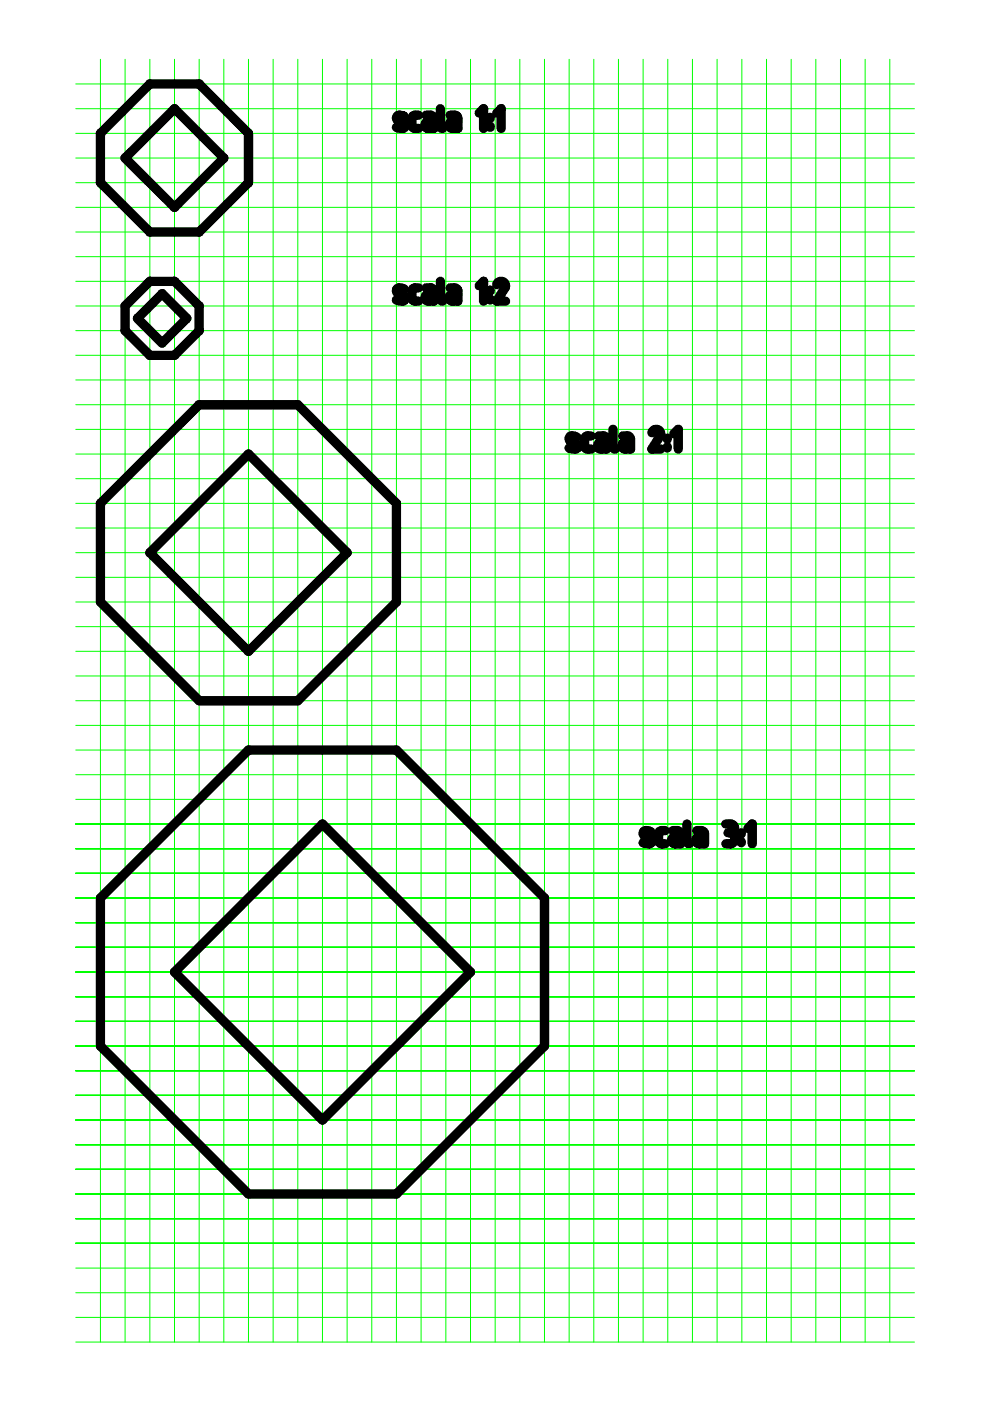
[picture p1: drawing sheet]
<svg xmlns="http://www.w3.org/2000/svg" width="210mm" height="297mm" viewBox="0 0 210 297" stroke-linecap="round" stroke-linejoin="round" font-family="sans-serif">
<g fill="none" stroke="#0f0" stroke-width=".21">
<path d="M16.1 17.8h177.8M21.3 12.6v271.9M26.5 12.6v271.9M31.8 12.6v271.9M37 12.6v271.9M42.2 12.6v271.9M47.5 12.6v271.9M52.7 12.6v271.9M57.9 12.6v271.9M63.1 12.6v271.9M68.4 12.6v271.9M73.6 12.6v271.9"/>
<path d="M78.8 12.6v271.9M84.1 12.6v271.9M89.3 12.6v271.9M94.5 12.6v271.9M99.8 12.6v271.9M105 12.6v271.9M110.2 12.6v271.9M115.4 12.6v271.9M120.7 12.6v271.9M125.9 12.6v271.9M131.1 12.6v271.9M136.4 12.6v271.9"/>
<path d="M141.6 12.6v271.9M146.8 12.6v271.9M152 12.6v271.9M157.3 12.6v271.9M162.5 12.6v271.9M167.7 12.6v271.9M173 12.6v271.9M178.2 12.6v271.9M183.4 12.6v271.9M188.7 12.6v271.9M16.1 23.1h177.8M16.1 28.3h177.8"/>
<path d="M16.1 33.5h177.8M16.1 38.7h177.8M16.1 44h177.8M16.1 49.2h177.8M16.1 54.4h177.8M16.1 59.6h177.8M16.1 64.9h177.8M16.1 70.1h177.8M16.1 75.3h177.8M16.1 80.6h177.8M16.1 85.8h177.8M16.1 91h177.8"/>
<path d="M16.1 96.3h177.8M16.1 101.5h177.8M16.1 106.7h177.8M16.1 112h177.8M16.1 117.2h177.8M16.1 122.4h177.8M16.1 127.6h177.8M16.1 132.9h177.8M16.1 138.1h177.8M16.1 143.3h177.8M16.1 148.6h177.8M16.1 153.8h177.8"/>
<path d="M16.1 159h177.8M16.1 164.3h177.8M16.1 169.5h177.8M16.1 174.7h177.8M16.1 179.9h177.8M16.1 185.2h177.8M16.1 190.4h177.8M16.1 195.6h177.8M16.1 200.9h177.8M16.1 206.1h177.8M16.1 211.3h177.8M16.1 216.6h177.8"/>
<path d="M16.1 221.8h177.8M16.1 227h177.8M16.1 232.2h177.8M16.1 237.5h177.8M16.1 242.7h177.8M16.1 247.9h177.8M16.1 253.2h177.8M16.1 258.4h177.8M16.1 263.6h177.8M16.1 268.9h177.8M16.1 274.1h177.8M16.1 279.3h177.8"/>
<path d="M16.1 284.5h177.8"/>
</g>
<g fill="none" stroke="#000" stroke-width="2">
<path d="M31.8 17.8h10.4l10.5 10.5v10.4l-10.5 10.5h-10.4l-10.5-10.5v-10.4zM26.5 33.5l10.5-10.4 10.5 10.4-10.5 10.5zM85.7 24.7l-1.3-.2-.3 .2v.4l.2 .4 1.5 .8 .1 .2-.1 .5-.3 .2-1.4-.2M88.7 24.4l-1 .1-.4 .6v1.5l.2 .4 .4 .2h.8M90.3 24.4l1.2 .1 .5 .6v2.1l-1.6-.1-.3-.4 .3-.7 .4-.2h1.2M93.4 23.1v3.8l.4 .3M95.4 24.4h1.1l.5 .4 .1 2.4h-1.3l-.4-.2-.2-.5 .3-.5 .4-.2h1.2M101.6 24l.9-.9v4.1M103.9 24.9v.2M103.9 26.8v.2M105.3 24l1-.9v4.1M93.4 59.6v3.9l.4 .3"/>
<path d="M26.5 64.9l5.3-5.3h5.2l5.2 5.3v5.2l-5.2 5.2h-5.2l-5.3-5.2zM29.1 67.5l5.3-5.2 5.2 5.2-5.2 5.2zM85.7 61.3l-1.1-.3-.4 .3-.1 .4 .1 .4 1.6 .7 .1 .4-.1 .4-.7 .2-1-.2M88.7 61l-.9 .1-.5 .6 .1 1.8 .5 .3h.8M90.3 61l1.2 .1 .4 .3 .1 2.4h-1.3l-.4-.1-.2-.7 .3-.4 .3-.2h1.3M95.4 61l1.2 .1 .5 .5v2.2h-1.3l-.3-.1-.3-.6 .2-.5 .4-.2h1.3M101.6 60.6l.9-1v4.2M103.9 61.5v.2M103.9 63.4v.2M105.3 60.3l.4-.4 .6-.3 .5 .3 .4 .6-.1 .4-1.8 2.9h1.9M122.3 92.7l-1.2-.3-.3 .2-.1 .5 .2 .4 1.5 .8 .1 .3-.1 .4-.3 .2-1.4-.2M125.3 92.4l-1 .1-.4 .5 .1 1.9 .5 .3h.8"/>
<path d="M126.9 92.4l1.3 .1 .4 .5v2.2l-1.6-.1-.3-.6 .3-.6 1.6-.1M130 91v3.8l.2 .3 .2 .1M132.1 92.4h1.1l.3 .3 .2 .3v2.2l-1.6-.1-.3-.7 .3-.5 1.6-.1M138.2 91.7l.3-.4 .5-.3 .5 .1 .5 .4v.8l-1.8 2.9h1.9M141.5 92.9v.2M141.5 94.7v.3M142.9 92l.9-1v4.2M21.3 106.7l20.9-20.9h20.9l21 20.9v20.9l-21 21h-20.9l-20.9-21zM31.8 117.2l20.9-20.9 20.9 20.9-20.9 20.9zM68.4 174.7l31.4 31.4-31.4 31.4-31.4-31.4zM138 176.3l-1.1-.2-.4 .2-.1 .4 .1 .4 1.6 .9 .1 .4-.1 .3-.6 .2-1.1-.2M141 176.1h-.9l-.5 .6v1.6l.1 .3 .4 .3h.9"/>
<path d="M142.6 176.1h1.1l.5 .4 .1 2.4h-1.2l-.5-.2-.2-.6 .3-.4 .3-.2h1.3M145.6 174.7v3.7l.2 .4 .3 .1M147.7 176.1h1.2l.5 .6v2.2h-1.2l-.4-.1-.3-.6 .2-.5 .4-.2h1.3M153.9 174.7l1.2 .1 .6 .5 .1 .5-.2 .4-.8 .4M154.4 176.6h.4M154.8 176.6l.6 .1 .3 .4v1.2l-.5 .5-1.3 .1M157.2 176.6v.2M157.2 178.4v.3M158.6 175.6l.9-.9v4.2M21.3 190.4l31.4-31.4h31.4l31.3 31.4v31.4l-31.3 31.4h-31.4l-31.4-31.4z"/>
</g>
</svg>
